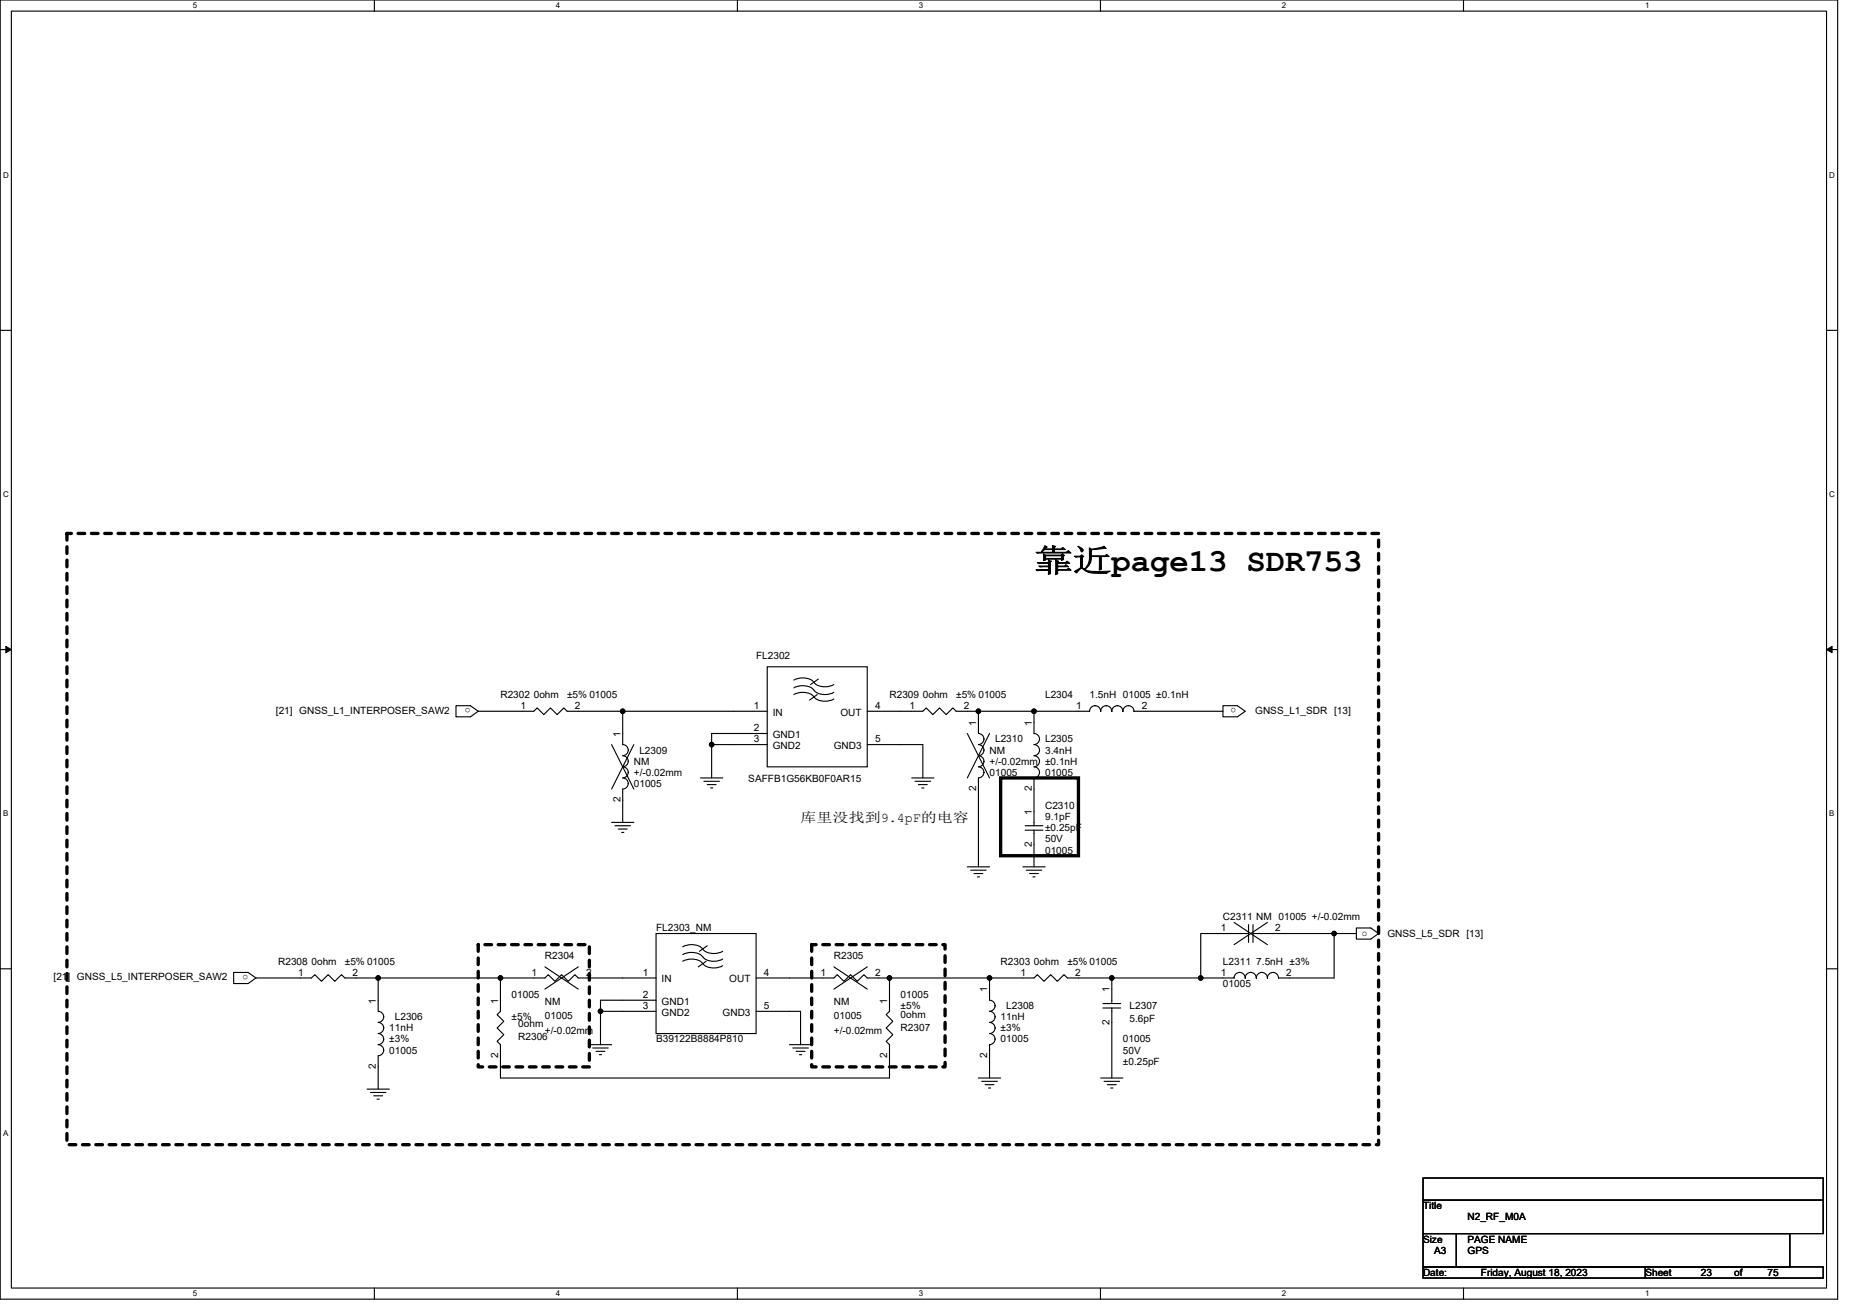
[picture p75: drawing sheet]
<svg xmlns="http://www.w3.org/2000/svg" width="297mm" height="210mm" viewBox="0 0 297 210" stroke-linecap="round" stroke-linejoin="round" font-family="sans-serif">
<defs><g id="words">
<text font-size="5.2" x="165.4" y="91.5">靠靠page13 SDR753</text>
<text font-size="2.1" x="128.1" y="131.6">库库库库库9.4pF的的的</text>
<g font-size="1.6">
<text x="120.9" y="105.4">FL2302</text>
<text x="75.2" y="113.3" transform="rotate(180 75.2 113.3)">o</text>
<text x="80" y="111.7">R2302 0ohm</text>
<text x="83.2" y="113.4">1</text>
<text x="90.7" y="111.7">±5% 01005</text>
<text x="92" y="113.4">2</text>
<text x="120.6" y="113.4">1</text>
<text x="140" y="113.4">4</text>
<text x="142.3" y="111.7">R2309 0ohm</text>
<text x="145.5" y="113.4">1</text>
<text x="152.9" y="111.7">±5% 01005</text>
<text x="154.2" y="113.4">2</text>
<text x="167.2" y="111.7">L2304</text>
<text x="172.1" y="113.4">1</text>
<text x="174.3" y="111.7">1.5nH 01005 ±0.1nH</text>
<text x="182.6" y="113.4">2</text>
<text x="197.8" y="113.3" transform="rotate(180 197.8 113.3)">o</text>
<text x="44.1" y="114.2">[21] GNSS_L1_INTERPOSER_SAW2</text>
<text x="99.2" y="117.9" transform="rotate(-90 99.2 117.9)">1</text>
<text x="120.6" y="118.8">3</text>
<text x="120.6" y="117">2</text>
<text x="123.6" y="114.5">IN</text>
<text x="123.6" y="119.8">GND2</text>
<text x="123.6" y="118.1">GND1</text>
<text x="133.4" y="119.8">GND3</text>
<text x="134.4" y="114.5">OUT</text>
<text x="140" y="118.8">5</text>
<text x="156.1" y="116.1" transform="rotate(-90 156.1 116.1)">1</text>
<text x="159.2" y="118.8">L2310</text>
<text x="165" y="116.1" transform="rotate(-90 165 116.1)">1</text>
<text x="167.2" y="118.8">L2305</text>
<text x="200.8" y="114.2">GNSS_L1_SDR [13]</text>
<text x="101.4" y="122.3">NM</text>
<text x="101.4" y="125.9">01005</text>
<text x="101.4" y="124.1">+/-0.02mm</text>
<text x="102.3" y="120.6">L2309</text>
<text x="119.7" y="125.2">SAFFB1G56KB0F0AR15</text>
<text x="158.3" y="120.6">NM</text>
<text x="158.3" y="124.1">01005</text>
<text x="158.3" y="122.3">+/-0.02mm</text>
<text x="167.2" y="120.6">3.4nH</text>
<text x="167.2" y="122.3">±0.1nH</text>
<text x="167.2" y="124.1">01005</text>
<text x="99.2" y="128.4" transform="rotate(-90 99.2 128.4)">2</text>
<text x="156.1" y="126.6" transform="rotate(-90 156.1 126.6)">2</text>
<text x="165" y="130.3" transform="rotate(-90 165 130.3)">1</text>
<text x="165" y="126.6" transform="rotate(-90 165 126.6)">2</text>
<text x="167.2" y="129.4">C2310</text>
<text x="167.2" y="131.2">9.1pF</text>
<text x="165" y="135.5" transform="rotate(-90 165 135.5)">2</text>
<text x="167.2" y="136.6">01005</text>
<text x="167.2" y="134.8">50V</text>
<text x="167.2" y="133">±0.25pF</text>
<text x="104.9" y="149">FL2303_NM</text>
<text x="195.3" y="149">1</text>
<text x="195.6" y="147.2">C2311 NM 01005 +/-0.02mm</text>
<text x="204" y="149">2</text>
<text x="217.8" y="149.7">o</text>
<text x="221.9" y="149.9">GNSS_L5_SDR [13]</text>
<text x="44.5" y="154.3">R2308 0ohm</text>
<text x="55.2" y="154.3">±5% 01005</text>
<text x="87.2" y="153.4">R2304</text>
<text x="133.4" y="153.4">R2305</text>
<text x="160.1" y="154.3">R2303 0ohm</text>
<text x="170.7" y="154.3">±5% 01005</text>
<text x="195.6" y="154.3">L2311 7.5nH ±3%</text>
<text x="8.6" y="156.8">[21] GNSS_L5_INTERPOSER_SAW2</text>
<text x="39.7" y="156" transform="rotate(180 39.7 156)">o</text>
<text x="47.7" y="156.1">1</text>
<text x="56.4" y="156.1">2</text>
<text x="60.1" y="160.6" transform="rotate(-90 60.1 160.6)">1</text>
<text x="79.7" y="160.6" transform="rotate(-90 79.7 160.6)">1</text>
<text x="81.8" y="159.7">01005</text>
<text x="85" y="156.1">1</text>
<text x="87.2" y="160.7">NM</text>
<text x="93.7" y="156.1">2</text>
<text x="102.8" y="156.1">1</text>
<text x="102.8" y="161.4">3</text>
<text x="102.8" y="159.7">2</text>
<text x="105.8" y="157.2">IN</text>
<text x="105.8" y="160.7">GND1</text>
<text x="116.7" y="157.2">OUT</text>
<text x="122.2" y="156.1">4</text>
<text x="122.2" y="161.4">5</text>
<text x="131.3" y="156.1">1</text>
<text x="133.4" y="160.7">NM</text>
<text x="140" y="156.1">2</text>
<text x="141.9" y="160.6" transform="rotate(-90 141.9 160.6)">1</text>
<text x="144.1" y="161.5">±5%</text>
<text x="144.1" y="159.7">01005</text>
<text x="157.9" y="158.8" transform="rotate(-90 157.9 158.8)">1</text>
<text x="160.9" y="161.5">L2308</text>
<text x="163.3" y="156.1">1</text>
<text x="172" y="156.1">2</text>
<text x="177.5" y="158.8" transform="rotate(-90 177.5 158.8)">1</text>
<text x="180.7" y="161.5">L2307</text>
<text x="195.3" y="156.1">1</text>
<text x="195.6" y="157.9">01005</text>
<text x="205.8" y="156.1">2</text>
<text x="62.3" y="165">11nH</text>
<text x="62.3" y="166.8">±3%</text>
<text x="63.2" y="163.2">L2306</text>
<text x="81.8" y="163.2">±5%</text>
<text x="82.9" y="166.4">R2306</text>
<text x="82.9" y="164.3">0ohm</text>
<text x="87.2" y="163.1">01005</text>
<text x="87.2" y="165.4">+/-0.02mm</text>
<text x="104.9" y="166.8">B39122B8884P810</text>
<text x="105.8" y="162.5">GND2</text>
<text x="115.6" y="162.5">GND3</text>
<text x="133.4" y="163.1">01005</text>
<text x="133.4" y="165.4">+/-0.02mm</text>
<text x="144.1" y="165">R2307</text>
<text x="144.1" y="162.9">0ohm</text>
<text x="160.1" y="163.2">11nH</text>
<text x="160.1" y="165">±3%</text>
<text x="160.1" y="166.8">01005</text>
<text x="177.5" y="163.9" transform="rotate(-90 177.5 163.9)">2</text>
<text x="179.6" y="166.8">01005</text>
<text x="180.7" y="163.6">5.6pF</text>
<text x="60.1" y="171.1" transform="rotate(-90 60.1 171.1)">2</text>
<text x="62.3" y="168.6">01005</text>
<text x="79.7" y="169.3" transform="rotate(-90 79.7 169.3)">2</text>
<text x="141.9" y="169.3" transform="rotate(-90 141.9 169.3)">2</text>
<text x="157.9" y="169.3" transform="rotate(-90 157.9 169.3)">2</text>
<text x="179.6" y="168.6">50V</text>
<text x="179.6" y="170.3">±0.25pF</text>
<text x="227.6" y="193.5">Title</text>
<text x="234.7" y="195.2">N2_RF_M0A</text>
<text x="227.6" y="198.8">Size</text>
<text x="229.4" y="200.6">A3</text>
<text x="234.7" y="198.8">PAGE NAME</text>
<text x="234.7" y="200.6">GPS</text>
<text x="227.6" y="204.1">Date:</text>
<text x="236.9" y="204.1">Friday, August 18, 2023</text>
<text x="263.2" y="204.1">Sheet</text>
<text x="272.1" y="204.1">23</text>
<text x="277.4" y="204.1">of</text>
<text x="282.7" y="204.1">75</text>
</g>
<g font-size="1.3">
<text x="30.8" y="1.3">5</text>
<text x="88.9" y="1.3">4</text>
<text x="147" y="1.3">3</text>
<text x="205.1" y="1.3">2</text>
<text x="263.1" y="1.3">1</text>
<text x=".5" y="28.5">D</text>
<text x="292.6" y="28.5">D</text>
<text x=".5" y="79.5">C</text>
<text x="292.6" y="79.5">C</text>
<text x=".5" y="130.6">B</text>
<text x="292.6" y="130.6">B</text>
<text x=".5" y="181.7">A</text>
<text x="30.8" y="207.4">5</text>
<text x="88.9" y="207.4">4</text>
<text x="147" y="207.4">3</text>
<text x="205.1" y="207.4">2</text>
<text x="263.1" y="207.4">1</text>
</g>
</g></defs>
<path d="M0 0h293.9v207.8h-293.9zM1.8 1.8h290.4v204.3h-290.4z" fill="none" stroke="#000" stroke-width=".18"/>
<g fill="#fff">
<path d="M30.8 .2h.8v1.4h-.8z"/>
<path d="M30.8 206.2h.8v1.5h-.8z"/>
</g>
<path d="M59.9 0v1.8M59.9 206.1v1.7" fill="none" stroke="#000" stroke-width=".18"/>
<g fill="#fff">
<path d="M88.9 .2h.7v1.4h-.7z"/>
<path d="M88.9 206.2h.7v1.5h-.7z"/>
</g>
<path d="M118 0v1.8M118 206.1v1.7" fill="none" stroke="#000" stroke-width=".18"/>
<g fill="#fff">
<path d="M147 .2h.7v1.4h-.7z"/>
<path d="M147 206.2h.7v1.5h-.7z"/>
</g>
<path d="M176 0v1.8M176 206.1v1.7" fill="none" stroke="#000" stroke-width=".18"/>
<g fill="#fff">
<path d="M205.1 .2h.7v1.4h-.7z"/>
<path d="M205.1 206.2h.7v1.5h-.7z"/>
</g>
<path d="M234.1 0v1.8M234.1 206.1v1.7" fill="none" stroke="#000" stroke-width=".18"/>
<g fill="#fff">
<path d="M263.1 .2h.7v1.4h-.7z"/>
<path d="M263.1 206.2h.7v1.5h-.7z"/>
<path d="M.5 27.3h.9v1.4h-.9z"/>
<path d="M292.6 27.3h.9v1.4h-.9z"/>
<path d="M.5 78.4h.9v1.4h-.9z"/>
<path d="M292.6 78.4h.9v1.4h-.9z"/>
</g>
<path d="M0 52.9h1.8M292.2 52.9h1.7" fill="none" stroke="#000" stroke-width=".18"/>
<g fill="#fff">
<path d="M.5 129.5h.8v1.4h-.8z"/>
<path d="M292.6 129.5h.9v1.4h-.9z"/>
</g>
<path d="M0 103.9h1.8M292.2 103.9h1.7" fill="none" stroke="#000" stroke-width=".18"/>
<path d="M.9 103.4l.9 .5-.9 .5zM292.2 103.9l.9-.5v1z" fill="#000"/>
<path d="M.9 103.4l.9 .5-.9 .5zM292.2 103.9l.9-.5v1z" fill="none" stroke="#000" stroke-width=".16"/>
<path d="M.5 180.5h.8v1.5h-.8z" fill="#fff"/>
<g fill="none" stroke="#000" stroke-width=".18">
<path d="M72.9 112.9h2.3l1.3 .9-1.3 .9h-2.3zM76.5 113.8h8.9l.5-.5 1.1 1 1.1-1 1 1 1.1-1 .5 .5h32M97.8 119.1l3.6 7.1M99.6 113.8v5.3a.89 .89 0 0 1 .9 .9 .9 .9 0 0 1-.9 .9 .9 .9 0 0 1 .9 .9 .9 .9 0 0 1-.9 .9 .9 .9 0 0 1 .9 .9 .9 .9 0 0 1-.9 .9 .9 .9 0 0 1 .9 .9 .9 .9 0 0 1-.9 .8v5.4M101.4 119.1l-3.6 7.1M113.8 119.1h8.9M113.8 119.1v5.4M122.7 106.7h16v16h-16zM122.7 117.3h-8.9v1.8M127 108.8a2.95 2.95 0 0 1 3 .1l.1 .3M127 111.1a2.95 2.95 0 0 1 3 .1l.1 .3M127 110.1a2.95 2.95 0 0 1 3 .1l.1 .2"/>
<path d="M130.2 110.4a2.58 2.58 0 0 0 3.2 .4M130.2 111.5a2.58 2.58 0 0 0 3.2 .3M130.2 109.2a2.58 2.58 0 0 0 3.2 .3M130.7 111.1l-1.2 .9M130.9 108.6l-1.2 .9M138.7 113.8h8.9l.5-.5 1.1 1 1.1-1 1 1 1.1-1 .5 .5h3.6v3.5a.88 .88 0 0 1 .9 .9 .9 .9 0 0 1-.9 .9 .9 .9 0 0 1 .9 .9 .9 .9 0 0 1-.9 .9 .9 .9 0 0 1 .9 .9 .9 .9 0 0 1-.9 .9 .9 .9 0 0 1 .9 .9 .9 .9 0 0 1-.9 .9v14.2M138.7 119.1h8.9v5.4M154.7 117.3l3.6 7.2M156.5 113.8h8.9M158.3 117.3l-3.6 7.2M165.4 113.8v3.5a.88 .88 0 0 1 .9 .9 .91 .91 0 0 1-.9 .9 .88 .88 0 0 1 .9 .9 .91 .91 0 0 1-.9 .9 .88 .88 0 0 1 .9 .9 .91 .91 0 0 1-.9 .9 .88 .88 0 0 1 .9 .9 .91 .91 0 0 1-.9 .9v7.6M165.4 113.8h8.9a.88 .88 0 0 1 .9-.9 .89 .89 0 0 1 .9 .9 .88 .88 0 0 1 .9-.9 .88 .88 0 0 1 .8 .9 .88 .88 0 0 1 .9-.9 .89 .89 0 0 1 .9 .9 .88 .88 0 0 1 .9-.9 .89 .89 0 0 1 .9 .9h14.2"/>
<path d="M195.6 112.9h2.3l1.3 .9-1.3 .9h-2.3zM97.8 131.6h3.6M98.4 132.1h2.5M98.9 132.6h1.4M99.4 133.2h.4M112.1 124.5h3.5M112.6 125h2.5M113.1 125.5h1.4M113.7 126.1h.3M145.8 124.5h3.6M146.4 125h2.5M146.9 125.5h1.4"/>
<path d="M147.4 126.1h.4M154.7 138.7h3.6M155.3 139.2h2.4M155.8 139.8h1.4M163.6 138.7h3.6M164 132.1h2.8M164 132.8h2.8M164.2 139.2h2.4M164.7 139.8h1.4M165.4 132.8v5.9M0 155h1.8M37.4 155.6h2.3l1.2 .9-1.2 .9h-2.3z"/>
<path d="M40.9 156.5h8.9l.6-.6 1 1.1 1.1-1.1 1.1 1.1 1-1.1 .6 .6h5.3M60.5 156.5v5.3a.88 .88 0 0 1 .9 .9 .9 .9 0 0 1-.9 .9M60.5 156.5h19.5M80 156.5h7.2l.5-.6 1.1 1.1 1-1.1 1.1 1.1 1.1-1.1 .5 .6h12.4M80 156.5v5.3l-.5 .5 1.1 1.1-1.1 1.1 1.1 1-1.1 1.1 .5 .5v5.4h62.3v-5.4l-.6-.5 1.1-1.1-1.1-1 1.1-1.1-1.1-1.1 .6-.5v-5.3h16M87.2 154.7l5.3 3.5M92.5 154.7l-5.3 3.5M104.9 149.4h16v16h-16zM109.2 151.5a2.95 2.95 0 0 1 3 .1l.2 .2M109.2 153.8a2.95 2.95 0 0 1 3 .1l.2 .3M109.2 152.7a2.95 2.95 0 0 1 3 .2l.2 .2M112.4 153.1a2.58 2.58 0 0 0 3.2 .3"/>
<path d="M112.4 154.1a2.58 2.58 0 0 0 3.2 .4M112.4 151.8a2.58 2.58 0 0 0 3.2 .4M112.9 153.8l-1.2 .9M113.1 151.3l-1.2 .9M120.9 156.5h12.5l.5-.6 1.1 1.1 1.1-1.1 1 1.1 1.1-1.1 .5 .6h3.6M133.4 154.7l5.3 3.5M138.7 154.7l-5.3 3.5M156.3 140.3h.4M158.3 156.5v3.5a.88 .88 0 0 1 .9 .9 .9 .9 0 0 1-.9 .9 .9 .9 0 0 1 .9 .9 .9 .9 0 0 1-.9 .9M158.3 156.5h7.1l.5-.6 1.1 1.1 1.1-1.1 1 1.1 1.1-1.1 .5 .6h7.1M165.2 140.3h.4M177.8 156.5v4.1"/>
<path d="M177.8 156.5h14.3M197.4 147.6l5.3 3.5M199.7 147.9v2.9M199.7 149.4h-7.6v7.1h5.3a.88 .88 0 0 1 .9-.9 .89 .89 0 0 1 .9 .9 .88 .88 0 0 1 .9-.9 .89 .89 0 0 1 .8 .9h.1a.88 .88 0 0 1 .8-.9 .88 .88 0 0 1 .9 .9 .88 .88 0 0 1 .9-.9 .88 .88 0 0 1 .9 .9h8.9v-7.1M200.4 147.9v2.9M200.4 149.4h13M202.7 147.6l-5.3 3.5M213.4 149.4h3.6M217 148.5h2.3l1.2 .9-1.2 .8h-2.3zM292.2 155h1.7M58.7 174.2h3.6M59.2 174.8h2.5"/>
<path d="M59.8 175.3h1.4M60.3 175.8h.4M60.5 163.6a.88 .88 0 0 1 .9 .9 .9 .9 0 0 1-.9 .8 .9 .9 0 0 1 .9 .9 .9 .9 0 0 1-.9 .9 .9 .9 0 0 1 .9 .9 .9 .9 0 0 1-.9 .9v5.3M94.3 167.1h3.5M94.8 167.7h2.5M95.3 168.2h1.5M95.9 168.7h.3M96.1 161.8v5.3M96.1 161.8h8.8M104.9 160h-8.8v1.8M120.9 161.8h7.2v5.3M126.3 167.1h3.5"/>
<path d="M126.8 167.7h2.5M127.3 168.2h1.5M127.9 168.7h.3M156.5 172.5h3.6M157 173h2.5M157.6 173.5h1.4M158.1 174.1h.4M158.3 163.6a.88 .88 0 0 1 .9 .9 .9 .9 0 0 1-.9 .8 .9 .9 0 0 1 .9 .9 .9 .9 0 0 1-.9 .9v5.4M176.1 172.5h3.5M176.4 160.6h2.9M176.4 161.3h2.9M176.6 173h2.5"/>
<path d="M177.1 173.5h1.5M177.7 174.1h.3M177.8 161.3v11.2M227.6 188.5h64v3.5h-64zM227.6 192h64v5.4h-64zM227.6 197.4h5.4v5.3h-5.4zM233 197.4h53.3v5.3h-53.3zM227.6 202.7h35.6v1.8h-35.6zM263.2 202.7h28.4v1.8h-28.4z"/>
<circle cx="99.6" cy="113.8" r=".35"/>
<circle cx="113.8" cy="119.1" r=".35"/>
<circle cx="156.5" cy="113.8" r=".35"/>
<circle cx="165.4" cy="113.8" r=".35"/>
<circle cx="60.5" cy="156.5" r=".35"/>
<circle cx="80" cy="156.5" r=".35"/>
<circle cx="142.3" cy="156.5" r=".35"/>
<circle cx="158.3" cy="156.5" r=".35"/>
<circle cx="177.8" cy="156.5" r=".35"/>
<circle cx="192.1" cy="156.5" r=".35"/>
<circle cx="213.4" cy="149.3" r=".35"/>
<circle cx="96" cy="161.8" r=".35"/>
</g>
<path d="M160.1 124.5h12.4v12.4h-12.4z" fill="none" stroke="#000" stroke-width=".53"/>
<path d="M10.7 85.3h209.8v97.8h-209.8zM76.5 151.1h17.8v19.6h-17.8zM129.8 151.1h21.4v19.6h-21.4z" fill="none" stroke="#000" stroke-width=".53" stroke-dasharray="1.1 1.1"/>
<g fill="#000">
<circle cx="99.6" cy="113.8" r=".35"/>
<circle cx="113.8" cy="119.1" r=".35"/>
<circle cx="156.5" cy="113.8" r=".35"/>
<circle cx="165.4" cy="113.8" r=".35"/>
<circle cx="60.5" cy="156.5" r=".35"/>
<circle cx="80" cy="156.5" r=".35"/>
<circle cx="142.3" cy="156.5" r=".35"/>
<circle cx="158.3" cy="156.5" r=".35"/>
<circle cx="177.8" cy="156.5" r=".35"/>
<circle cx="192.1" cy="156.5" r=".35"/>
<circle cx="213.4" cy="149.3" r=".35"/>
<circle cx="96" cy="161.8" r=".35"/>
</g>
<use href="#words"/>
</svg>
